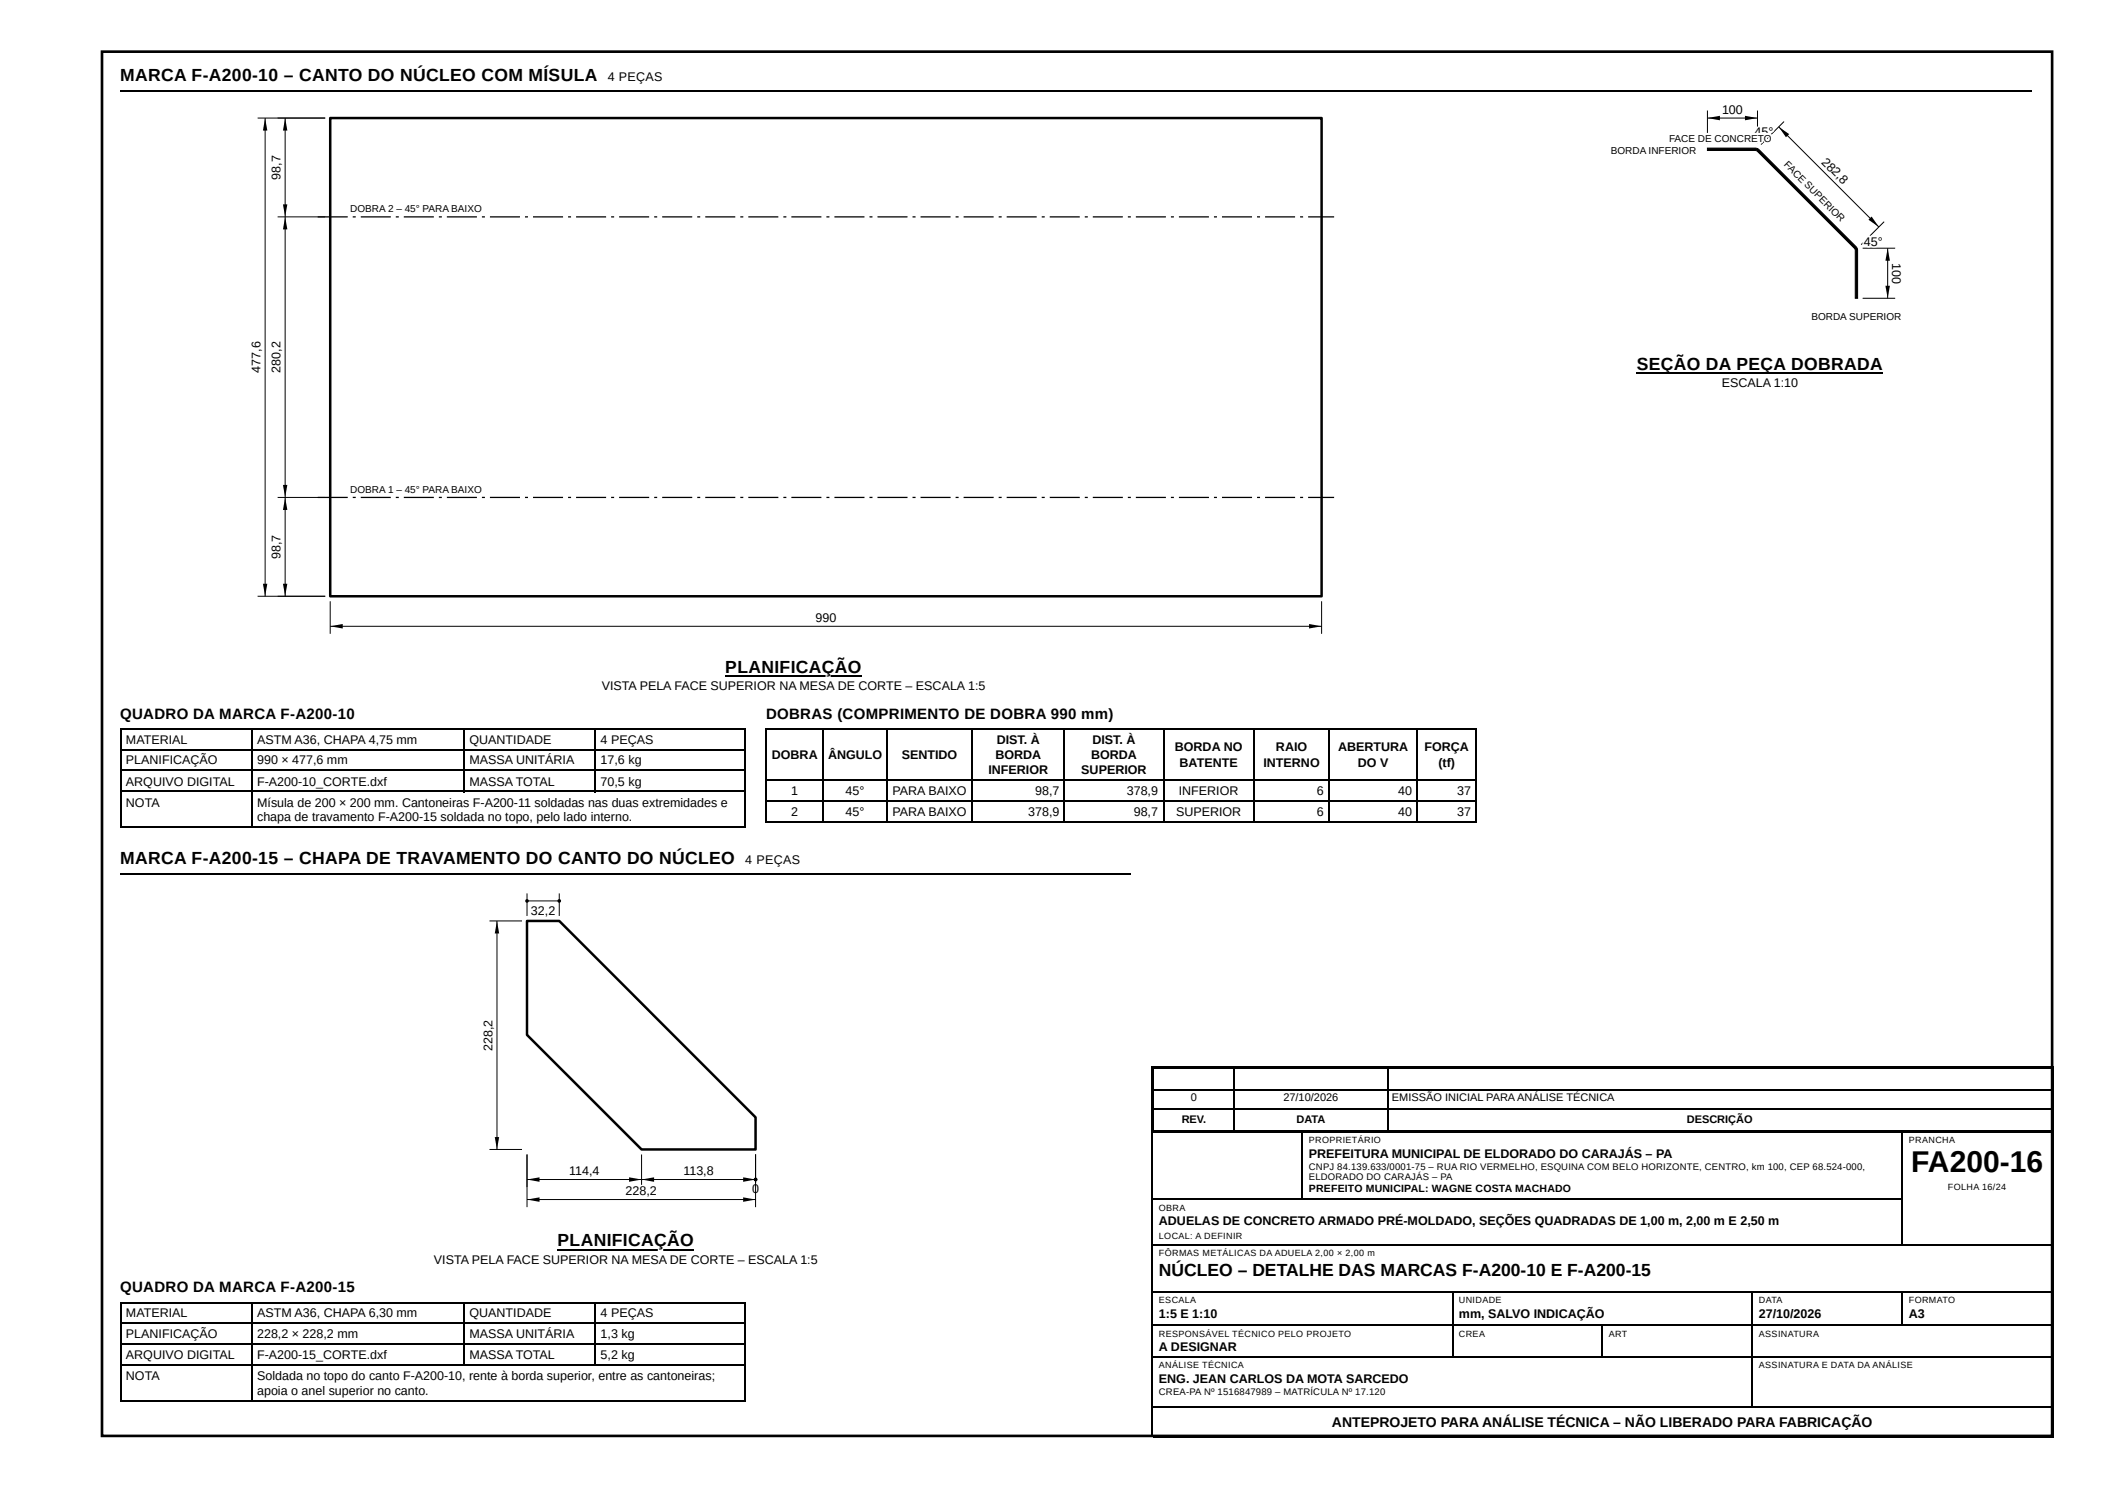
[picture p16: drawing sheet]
<svg xmlns="http://www.w3.org/2000/svg" width="420mm" height="297mm" viewBox="0 0 420 297" stroke-linecap="round" stroke-linejoin="round" font-family="sans-serif">
<defs><g id="words">
<text font-size="6" x="381.7" y="234.2">FA200-16</text>
<g font-size="3.5">
<text x="24" y="16.1">MARCA F-A200-10 – CANTO DO NÚCLEO COM MÍSULA</text>
<text x="326.9" y="73.8">SEÇÃO DA PEÇA DOBRADA</text>
<text x="144.9" y="134.4">PLANIFICAÇÃO</text>
<text x="24" y="172.5">MARCA F-A200-15 – CHAPA DE TRAVAMENTO DO CANTO DO NÚCLEO</text>
<text x="111.4" y="249">PLANIFICAÇÃO</text>
<text x="231.5" y="254.8">NÚCLEO – DETALHE DAS MARCAS F-A200-10 E F-A200-15</text>
</g>
<g font-size="3">
<text x="24" y="143.7">QUADRO DA MARCA F-A200-10</text>
<text x="153" y="143.7">DOBRAS (COMPRIMENTO DE DOBRA 990 mm)</text>
<text x="24" y="258">QUADRO DA MARCA F-A200-15</text>
</g>
<text font-size="2.8" x="266" y="285">ANTEPROJETO PARA ANÁLISE TÉCNICA – NÃO LIBERADO PARA FABRICAÇÃO</text>
<g font-size="2.5">
<text x="121.4" y="16.1">4 PEÇAS</text>
<text x="353.2" y="27.2">°</text>
<text x="375" y="49.1">°</text>
<text x="343.9" y="77.3">ESCALA 1:10</text>
<text x="120.2" y="137.8">VISTA PELA FACE SUPERIOR NA MESA DE CORTE – ESCALA 1:5</text>
<text x="25.2" y="148.7">MATERIAL</text>
<text x="51.3" y="148.7">ASTM A36, CHAPA 4,75 mm</text>
<text x="93.8" y="148.7">QUANTIDADE</text>
<text x="120" y="148.7">4 PEÇAS</text>
<text x="199.1" y="148.7">DIST. À</text>
<text x="218.2" y="148.7">DIST. À</text>
<text x="25.2" y="152.7">PLANIFICAÇÃO</text>
<text x="51.3" y="152.7">990 × 477,6 mm</text>
<text x="93.8" y="152.7">MASSA UNITÁRIA</text>
<text x="120" y="152.7">17,6 kg</text>
<text x="154.2" y="151.6">DOBRA</text>
<text x="165.4" y="151.6">ÂNGULO</text>
<text x="180.1" y="151.6">SENTIDO</text>
<text x="197.4" y="154.5">INFERIOR</text>
<text x="198.8" y="151.6">BORDA</text>
<text x="216" y="154.5">SUPERIOR</text>
<text x="217.9" y="151.6">BORDA</text>
<text x="234.6" y="150">BORDA NO</text>
<text x="235.6" y="153.2">BATENTE</text>
<text x="252.3" y="153.2">INTERNO</text>
<text x="254.8" y="150">RAIO</text>
<text x="267.2" y="150">ABERTURA</text>
<text x="271.2" y="153.2">DO V</text>
<text x="284.5" y="150">FORÇA</text>
<text x="287.3" y="153.2">(tf)</text>
<text x="25.2" y="156.9">ARQUIVO DIGITAL</text>
<text x="25.2" y="161.1">NOTA</text>
<text x="51.3" y="156.9">F-A200-10_CORTE.dxf</text>
<text x="51.3" y="161.1">Mísula de 200 × 200 mm. Cantoneiras F-A200-11 soldadas nas duas extremidades e</text>
<text x="93.8" y="156.9">MASSA TOTAL</text>
<text x="120" y="156.9">70,5 kg</text>
<text x="158" y="158.8">1</text>
<text x="168.9" y="158.8">45°</text>
<text x="178.3" y="158.8">PARA BAIXO</text>
<text x="206.8" y="158.8">98,7</text>
<text x="225" y="158.8">378,9</text>
<text x="235.4" y="158.8">INFERIOR</text>
<text x="263" y="158.8">6</text>
<text x="279.2" y="158.8">40</text>
<text x="291" y="158.8">37</text>
<text x="51.3" y="164">chapa de travamento F-A200-15 soldada no topo, pelo lado interno.</text>
<text x="158" y="163">2</text>
<text x="168.9" y="163">45°</text>
<text x="178.3" y="163">PARA BAIXO</text>
<text x="205.4" y="163">378,9</text>
<text x="226.4" y="163">98,7</text>
<text x="234.9" y="163">SUPERIOR</text>
<text x="263" y="163">6</text>
<text x="279.2" y="163">40</text>
<text x="291" y="163">37</text>
<text x="148.8" y="172.5">4 PEÇAS</text>
<text x="261.4" y="231.2">PREFEITURA MUNICIPAL DE ELDORADO DO CARAJÁS – PA</text>
<text x="231.5" y="244.7">ADUELAS DE CONCRETO ARMADO PRÉ-MOLDADO, SEÇÕES QUADRADAS DE 1,00 m, 2,00 m E 2,50 m</text>
<text x="86.7" y="252.4">VISTA PELA FACE SUPERIOR NA MESA DE CORTE – ESCALA 1:5</text>
<text x="25.2" y="263">MATERIAL</text>
<text x="51.3" y="263">ASTM A36, CHAPA 6,30 mm</text>
<text x="93.8" y="263">QUANTIDADE</text>
<text x="120" y="263">4 PEÇAS</text>
<text x="231.5" y="263.3">1:5 E 1:10</text>
<text x="291.4" y="263.3">mm, SALVO INDICAÇÃO</text>
<text x="351.3" y="263.3">27/10/2026</text>
<text x="381.2" y="263.3">A3</text>
<text x="25.2" y="267.2">PLANIFICAÇÃO</text>
<text x="51.3" y="267.2">228,2 × 228,2 mm</text>
<text x="93.8" y="267.2">MASSA UNITÁRIA</text>
<text x="120" y="267.2">1,3 kg</text>
<text x="231.5" y="269.9">A DESIGNAR</text>
<text x="25.2" y="271.5">ARQUIVO DIGITAL</text>
<text x="25.2" y="275.7">NOTA</text>
<text x="51.3" y="271.5">F-A200-15_CORTE.dxf</text>
<text x="51.3" y="275.7">Soldada no topo do canto F-A200-10, rente à borda superior, entre as cantoneiras;</text>
<text x="93.8" y="271.5">MASSA TOTAL</text>
<text x="120" y="271.5">5,2 kg</text>
<text x="51.3" y="278.6">apoia o anel superior no canto.</text>
<text x="231.5" y="276.2">ENG. JEAN CARLOS DA MOTA SARCEDO</text>
</g>
<g font-size="2.5" fill="#fff">
<text x="343.9" y="22.7">100</text>
<text x="350.4" y="27.2">45°</text>
<text x="56" y="35.9" transform="rotate(-90 56 35.9)">98,,7</text>
<text x="363.7" y="32.5" transform="rotate(45 363.7 32.5)">282,,8</text>
<text x="372.2" y="49.1">45°</text>
<text x="377.9" y="52.5" transform="rotate(90 377.9 52.5)">100</text>
<text x="52" y="74.5" transform="rotate(-90 52 74.5)">477,,6</text>
<text x="56" y="74.5" transform="rotate(-90 56 74.5)">280,,2</text>
<text x="56" y="111.6" transform="rotate(-90 56 111.6)">98,,7</text>
<text x="162.9" y="124.2">990</text>
<text x="106" y="182.7">32,,2</text>
<text x="98.3" y="209.9" transform="rotate(-90 98.3 209.9)">228,,2</text>
<text x="113.7" y="234.7">114,,4</text>
<text x="124.9" y="238.7">228,,2</text>
<text x="136.5" y="234.7">113,,8</text>
<text x="150.2" y="238.4">0</text>
</g>
<g font-size="2.2">
<text x="237.9" y="219.9">0</text>
<text x="256.3" y="219.9">27/10/2026</text>
<text x="278" y="219.9">EMISSÃO INICIAL PARAANÁLISE TÉCNICA</text>
<text x="236" y="224.4">REV.</text>
<text x="258.9" y="224.4">DATA</text>
<text x="336.9" y="224.4">DESCRIÇÃO</text>
</g>
<text font-size="2.1" x="261.4" y="238.1">PREFEITO MUNICIPAL: WAGNE COSTA MACHADO</text>
<g font-size="2" fill="#fff">
<text x="333.3" y="28.3">FACE DECONCRE</text>
<text x="351.1" y="28.3">TO</text>
<text x="321.7" y="30.7">BORDAINFERIOR</text>
<text x="356.2" y="32.9" transform="rotate(45 356.2 32.9)">FACE SUPERIOR</text>
<text x="69.9" y="42.4">DOBRA2–45°PARA BAIXO</text>
<text x="361.8" y="64">BORDASUPERIOR</text>
<text x="69.9" y="98.5">DOBRA1–45°PARA BAIXO</text>
</g>
<g font-size="2">
<text x="333.3" y="28.3">FACEDE CONCRE</text>
<text x="321.7" y="30.7">BORDA INFERIOR</text>
<text x="69.9" y="42.4">DOBRA 2 – 45° PARABAIXO</text>
<text x="361.8" y="64">BORDA SUPERIOR</text>
<text x="69.9" y="98.5">DOBRA 1 – 45° PARABAIXO</text>
</g>
<g font-size="1.9">
<text x="261.4" y="233.6">CNPJ 84.139.633/0001-75 – RUA RIO VERMELHO, ESQUINA COM BELO HORIZONTE, CENTRO, km 100, CEP 68.524-000,</text>
<text x="261.4" y="235.7">ELDORADO DO CARAJÁS – PA</text>
<text x="231.5" y="278.6">CREA-PA Nº 1516847989 – MATRÍCULA Nº 17.120</text>
</g>
<g font-size="1.8">
<text x="261.4" y="228.3">PROPRIETÁRIO</text>
<text x="381.2" y="228.3">PRANCHA</text>
<text x="389" y="237.6">FOLHA 16/24</text>
<text x="231.5" y="241.8">OBRA</text>
<text x="231.5" y="247.4">LOCAL: A DEFINIR</text>
<text x="231.5" y="250.8">FÔRMAS METÁLICAS DA ADUELA 2,00 × 2,00 m</text>
<text x="231.5" y="260.4">ESCALA</text>
<text x="291.4" y="260.4">UNIDADE</text>
<text x="351.3" y="260.4">DATA</text>
<text x="381.2" y="260.4">FORMATO</text>
<text x="231.5" y="267">RESPONSÁVEL TÉCNICO PELO PROJETO</text>
<text x="291.4" y="267">CREA</text>
<text x="321.3" y="267">ART</text>
<text x="351.3" y="267">ASSINATURA</text>
<text x="231.5" y="273.3">ANÁLISE TÉCNICA</text>
<text x="351.3" y="273.3">ASSINATURA E DATA DA ANÁLISE</text>
</g>
</g></defs>
<g fill="none" stroke="#000" stroke-width=".26">
<path d="M24.1 18.1h381.8M326.9 74.5h49.2M144.9 135.1h27.2M24.1 145.7h124.9M24.1 149.9h124.9M24.1 153.9h124.9M24.1 158.1h124.9M24.2 145.5v19.9M50.4 145.5v19.9M92.7 145.5v12.7M118.9 145.5v12.7M148.8 145.5v19.9"/>
<path d="M152.9 145.7h142.1M152.9 155.7h142.1M152.9 159.9h142.1M153.1 145.5v18.8M164.4 145.5v18.8M177.1 145.5v18.8M194.1 145.5v18.8M212.6 145.5v18.8M232.4 145.5v18.8M250.4 145.5v18.8M265.5 145.5v18.8M283 145.5v18.8"/>
<path d="M294.9 145.5v18.8M24.1 165.2h124.9M24.1 174.5h201.9M152.9 164.2h142.1M229.9 213.1h180.2M230.1 213v74.1M230.2 213.4h179.9M230.2 217.6h179.9M230.3 213.3v12.7M246.5 213.3v12.7M277.2 213.3v12.7M410 213.3v12.7"/>
<path d="M229.9 226.1h180.2M230.2 221.6h179.9M230.2 225.8h179.9M230.2 239.6h149.7M260 226.2v13.5M379.8 226.2v22.5M410 226.2v60.9M111.4 249.6h27.2M230.2 248.6h179.9M230.2 258.1h179.9M290.1 258.2v13M349.9 258.2v23.1"/>
<path d="M379.8 258.2v6.6M24.1 260.2h124.9M24.1 264.2h124.9M24.1 268.4h124.9M24.1 272.7h124.9M24.1 279.8h124.9M24.2 260.1v19.8M50.4 260.1v19.8M92.7 260.1v12.7M118.9 260.1v12.7M148.8 260.1v19.8M230.2 264.7h179.9"/>
<path d="M230.2 271.1h179.9M320 264.8v6.4M230.2 281.1h179.9M230.2 286.9h179.9"/>
</g>
<path d="M65.9 23.6h198v95.5h-198zM105.3 183.9h6.4l39.2 39.3v6.4h-22.8l-22.8-22.9z" fill="none" stroke="#000" stroke-width=".5"/>
<g fill="#000">
<path d="M52.9 23.6l.5 2.5h-.9zM56.9 23.6l.5 2.5h-.9zM341 29.6h9.5l.8 .3 19.5 19.5 .2 .6v9.6h-.5v-9.6l-.1-.3-19.4-19.5-.5-.1h-9.5zM341 23.6l2.5-.5v.9zM348.5 23.1l2.5 .5-2.5 .4zM355.2 25.3l2.1 1.5-.6 .6zM56.9 43.3l.5 2.5h-.9zM56.5 40.8h.9l-.5 2.5zM373.8 43.2l1.4 2.1-2-1.4zM377 49.6l.4 2.5h-.9zM376.5 57.1h.9l-.4 2.5zM56.9 99.4l.5 2.5h-.9z"/>
<path d="M56.5 96.9h.9l-.5 2.5zM52.5 116.6h.9l-.5 2.5zM56.5 116.6h.9l-.5 2.5zM65.9 125.1l2.5-.5v.9zM261.4 124.6l2.5 .5-2.5 .4zM99.3 183.9l.4 2.5h-.9zM98.8 227.1h.9l-.4 2.5zM105.3 235.6l2.5-.4v.9zM105.3 239.6l2.5-.4v.9zM125.6 235.2l2.5 .4-2.5 .5zM128.1 235.6l2.5-.4v.9zM148.4 235.2l2.5 .4-2.5 .5z"/>
<path d="M148.4 239.2l2.5 .4-2.5 .5z"/>
<path d="M63.4 43.2h6v.2h-6zM70.4 43.2h.6v.2h-.6zM72 43.2h6v.2h-6zM79 43.2h.6v.2h-.6zM80.6 43.2h6v.2h-6zM87.6 43.2h.6v.2h-.6zM89.2 43.2h6v.2h-6zM96.2 43.2h.6v.2h-.6zM97.8 43.2h6v.2h-6zM104.8 43.2h.6v.2h-.6zM106.4 43.2h6v.2h-6zM113.4 43.2h.6v.2h-.6zM115 43.2h6v.2h-6zM122 43.2h.6v.2h-.6zM123.6 43.2h6v.2h-6zM130.6 43.2h.6v.2h-.6zM132.2 43.2h6v.2h-6zM139.2 43.2h.6v.2h-.6zM140.8 43.2h6v.2h-6zM147.8 43.2h.6v.2h-.6zM149.4 43.2h6v.2h-6zM156.4 43.2h.6v.2h-.6zM158 43.2h6v.2h-6zM165 43.2h.6v.2h-.6zM166.6 43.2h6v.2h-6zM173.6 43.2h.6v.2h-.6zM175.2 43.2h6v.2h-6zM182.2 43.2h.6v.2h-.6zM183.8 43.2h6v.2h-6zM190.8 43.2h.6v.2h-.6zM192.4 43.2h6v.2h-6zM199.4 43.2h.6v.2h-.6zM201 43.2h6v.2h-6zM208 43.2h.6v.2h-.6zM209.6 43.2h6v.2h-6zM216.6 43.2h.6v.2h-.6zM218.2 43.2h6v.2h-6zM225.2 43.2h.6v.2h-.6zM226.8 43.2h6v.2h-6zM233.8 43.2h.6v.2h-.6zM235.4 43.2h6v.2h-6zM242.4 43.2h.6v.2h-.6zM244 43.2h6v.2h-6zM251 43.2h.6v.2h-.6zM252.6 43.2h6v.2h-6zM259.6 43.2h.6v.2h-.6zM261.2 43.2h5.2v.2h-5.2z"/>
<path d="M63.4 99.2h6v.3h-6zM70.4 99.2h.6v.3h-.6zM72 99.2h6v.3h-6zM79 99.2h.6v.3h-.6zM80.6 99.2h6v.3h-6zM87.6 99.2h.6v.3h-.6zM89.2 99.2h6v.3h-6zM96.2 99.2h.6v.3h-.6zM97.8 99.2h6v.3h-6zM104.8 99.2h.6v.3h-.6zM106.4 99.2h6v.3h-6zM113.4 99.2h.6v.3h-.6zM115 99.2h6v.3h-6zM122 99.2h.6v.3h-.6zM123.6 99.2h6v.3h-6zM130.6 99.2h.6v.3h-.6zM132.2 99.2h6v.3h-6zM139.2 99.2h.6v.3h-.6zM140.8 99.2h6v.3h-6zM147.8 99.2h.6v.3h-.6zM149.4 99.2h6v.3h-6zM156.4 99.2h.6v.3h-.6zM158 99.2h6v.3h-6zM165 99.2h.6v.3h-.6zM166.6 99.2h6v.3h-6zM173.6 99.2h.6v.3h-.6zM175.2 99.2h6v.3h-6zM182.2 99.2h.6v.3h-.6zM183.8 99.2h6v.3h-6zM190.8 99.2h.6v.3h-.6zM192.4 99.2h6v.3h-6zM199.4 99.2h.6v.3h-.6zM201 99.2h6v.3h-6zM208 99.2h.6v.3h-.6zM209.6 99.2h6v.3h-6zM216.6 99.2h.6v.3h-.6zM218.2 99.2h6v.3h-6zM225.2 99.2h.6v.3h-.6zM226.8 99.2h6v.3h-6zM233.8 99.2h.6v.3h-.6zM235.4 99.2h6v.3h-6zM242.4 99.2h.6v.3h-.6zM244 99.2h6v.3h-6zM251 99.2h.6v.3h-.6zM252.6 99.2h6v.3h-6zM259.6 99.2h.6v.3h-.6zM261.2 99.2h5.2v.3h-5.2z"/>
<circle cx="105.3" cy="179.9" r=".36"/>
<circle cx="111.7" cy="179.9" r=".36"/>
<circle cx="150.9" cy="235.6" r=".36"/>
</g>
<g fill="none" stroke="#000" stroke-width=".2">
<path d="M51.4 23.6h13.5M52.9 23.6v95.5M56.9 23.6v95.5M341 29.6h9.5l.8 .3 19.5 19.5 .2 .6v9.6h-.5v-9.6l-.1-.3-19.4-19.5-.5-.1h-9.5zM341 23.6h10M341 22.1v6.5M351 22.1v6.5M355.2 25.3l20 20M356.3 24.3l-4.6 4.6M55.4 43.3h9.5M372 49.6h6.5M372 59.6h6.5"/>
<path d="M376.3 44.3l-4.6 4.6M377 49.6v10M55.4 99.4h9.5M51.4 119.1h13.5M65.9 120.1v6.5M65.9 125.1h198M263.9 120.1v6.5M105.3 178.4v4.5M105.3 179.9h6.4M111.7 178.4v4.5M97.8 183.9h6.5M99.3 183.9v45.7"/>
<path d="M97.8 229.6h6.5M105.3 230.6v10.5M105.3 235.6h45.6M105.3 239.6h45.6M128.1 230.6v6.5M150.9 230.6v10.5"/>
</g>
<path d="M20.4 10.3h389.4v276.5h-389.4z" fill="none" stroke="#000" stroke-width=".53"/>
<use href="#words"/>
</svg>
